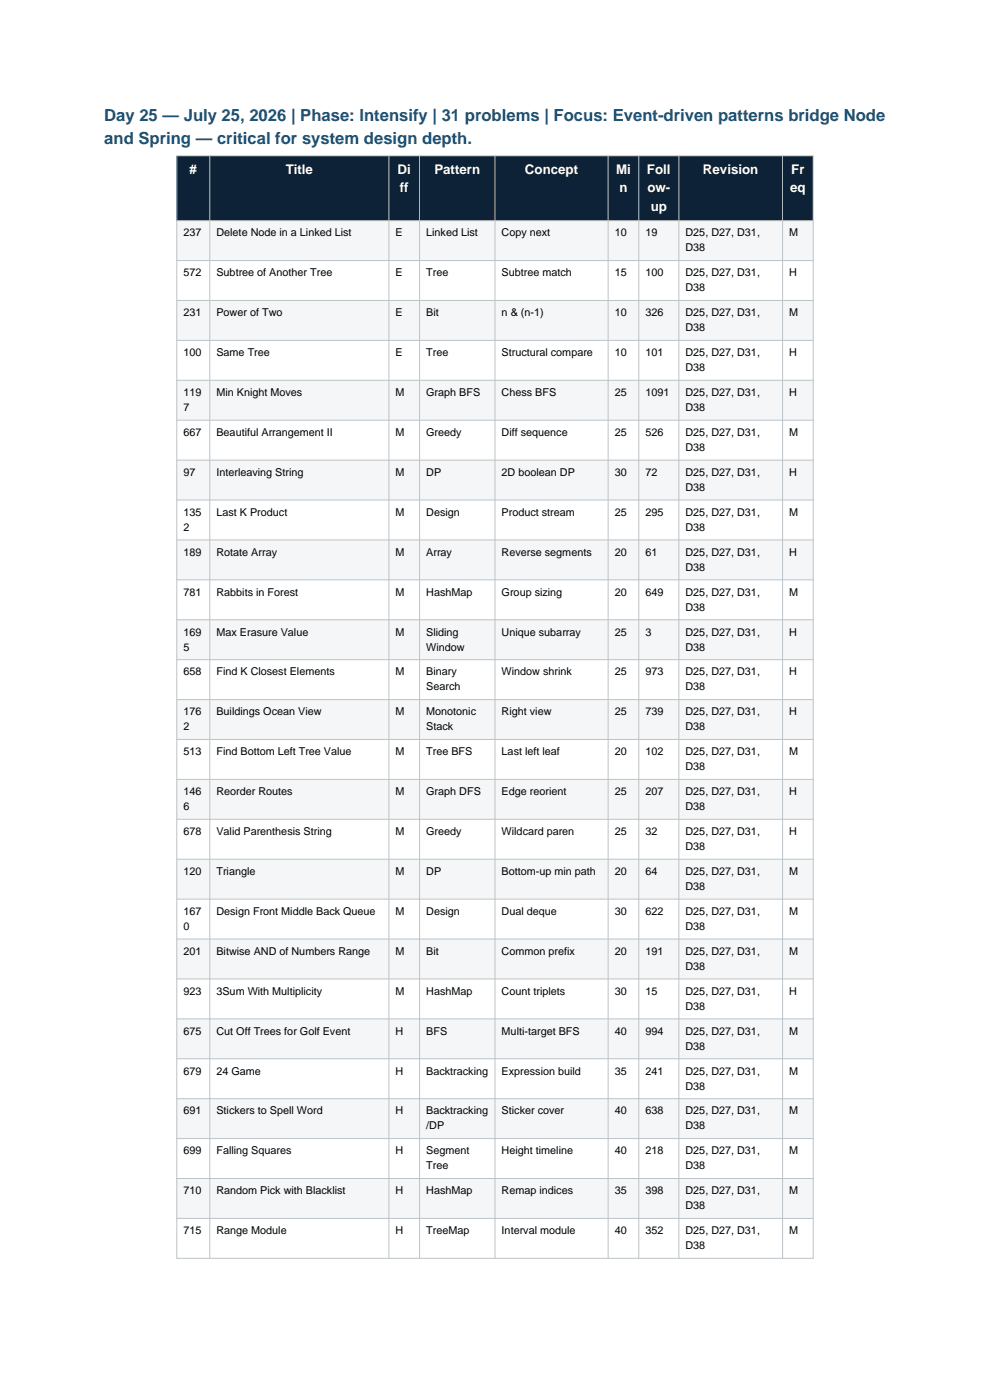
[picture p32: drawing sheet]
<svg xmlns="http://www.w3.org/2000/svg" width="210mm" height="297mm" viewBox="0 0 210 297" stroke-linecap="round" stroke-linejoin="round" font-family="sans-serif">
<defs><g id="words">
<g font-size="3.5" fill="#1a5276">
<text x="22.1" y="25.6">Day 25 — July 25, 2026 | Phase: Intensify | 31 problems | Focus: Event-driven patterns bridge Node</text>
<text x="22.1" y="30.6">and Spring — critical for system design depth.</text>
</g>
<g font-size="2.8" fill="#fff">
<text x="40.2" y="36.9">#</text>
<text x="60.6" y="36.9">Title</text>
<text x="84.3" y="36.9">Di</text>
<text x="84.8" y="40.8">ff</text>
<text x="92.1" y="36.9">Pattern</text>
<text x="111.4" y="36.9">Concept</text>
<text x="130.7" y="36.9">Mi</text>
<text x="131.4" y="40.8">n</text>
<text x="137.2" y="36.9">Foll</text>
<text x="137.3" y="40.8">ow-</text>
<text x="149.1" y="36.9">Revision</text>
<text x="167.6" y="40.8">eq</text>
<text x="167.8" y="36.9">Fr</text>
<text x="138" y="44.7">up</text>
</g>
<g font-size="2.3">
<text x="38.9" y="50.2">237</text>
<text x="45.9" y="50.2">Delete Node in a Linked List</text>
<text x="83.9" y="50.2">E</text>
<text x="90.4" y="50.2">Linked List</text>
<text x="106.4" y="50.2">Copy next</text>
<text x="130.4" y="50.2">10</text>
<text x="136.9" y="50.2">19</text>
<text x="145.4" y="50.2">D25, D27, D31,</text>
<text x="145.4" y="53.3">D38</text>
<text x="167.4" y="50.2">M</text>
<text x="38.9" y="58.6">572</text>
<text x="45.9" y="58.6">Subtree of Another Tree</text>
<text x="83.9" y="58.6">E</text>
<text x="90.4" y="58.6">Tree</text>
<text x="106.4" y="58.6">Subtree match</text>
<text x="130.4" y="58.6">15</text>
<text x="136.9" y="58.6">100</text>
<text x="145.4" y="58.6">D25, D27, D31,</text>
<text x="167.4" y="58.6">H</text>
<text x="145.4" y="61.8">D38</text>
<text x="38.9" y="67.1">231</text>
<text x="45.9" y="67.1">Power of Two</text>
<text x="83.9" y="67.1">E</text>
<text x="90.4" y="67.1">Bit</text>
<text x="106.4" y="67.1">n &amp; (n-1)</text>
<text x="130.4" y="67.1">10</text>
<text x="136.9" y="67.1">326</text>
<text x="145.4" y="67.1">D25, D27, D31,</text>
<text x="145.4" y="70.3">D38</text>
<text x="167.4" y="67.1">M</text>
<text x="38.9" y="75.6">100</text>
<text x="45.9" y="75.6">Same Tree</text>
<text x="83.9" y="75.6">E</text>
<text x="90.4" y="75.6">Tree</text>
<text x="106.4" y="75.6">Structural compare</text>
<text x="130.4" y="75.6">10</text>
<text x="136.9" y="75.6">101</text>
<text x="145.4" y="75.6">D25, D27, D31,</text>
<text x="167.4" y="75.6">H</text>
<text x="145.4" y="78.7">D38</text>
<text x="38.9" y="84">119</text>
<text x="38.9" y="87.2">7</text>
<text x="45.9" y="84">Min Knight Moves</text>
<text x="83.9" y="84">M</text>
<text x="90.4" y="84">Graph BFS</text>
<text x="106.4" y="84">Chess BFS</text>
<text x="130.4" y="84">25</text>
<text x="136.9" y="84">1091</text>
<text x="145.4" y="84">D25, D27, D31,</text>
<text x="145.4" y="87.2">D38</text>
<text x="167.4" y="84">H</text>
<text x="38.9" y="92.5">667</text>
<text x="45.9" y="92.5">Beautiful Arrangement II</text>
<text x="83.9" y="92.5">M</text>
<text x="90.4" y="92.5">Greedy</text>
<text x="106.4" y="92.5">Diff sequence</text>
<text x="130.4" y="92.5">25</text>
<text x="136.9" y="92.5">526</text>
<text x="145.4" y="92.5">D25, D27, D31,</text>
<text x="145.4" y="95.7">D38</text>
<text x="167.4" y="92.5">M</text>
<text x="38.9" y="101">97</text>
<text x="45.9" y="101">Interleaving String</text>
<text x="83.9" y="101">M</text>
<text x="90.4" y="101">DP</text>
<text x="106.4" y="101">2D boolean DP</text>
<text x="130.4" y="101">30</text>
<text x="136.9" y="101">72</text>
<text x="145.4" y="101">D25, D27, D31,</text>
<text x="167.4" y="101">H</text>
<text x="145.4" y="104.1">D38</text>
<text x="38.9" y="109.4">135</text>
<text x="38.9" y="112.6">2</text>
<text x="45.9" y="109.4">Last K Product</text>
<text x="83.9" y="109.4">M</text>
<text x="90.4" y="109.4">Design</text>
<text x="106.4" y="109.4">Product stream</text>
<text x="130.4" y="109.4">25</text>
<text x="136.9" y="109.4">295</text>
<text x="145.4" y="109.4">D25, D27, D31,</text>
<text x="145.4" y="112.6">D38</text>
<text x="167.4" y="109.4">M</text>
<text x="38.9" y="117.9">189</text>
<text x="45.9" y="117.9">Rotate Array</text>
<text x="83.9" y="117.9">M</text>
<text x="90.4" y="117.9">Array</text>
<text x="106.4" y="117.9">Reverse segments</text>
<text x="130.4" y="117.9">20</text>
<text x="136.9" y="117.9">61</text>
<text x="145.4" y="117.9">D25, D27, D31,</text>
<text x="167.4" y="117.9">H</text>
<text x="145.4" y="121.1">D38</text>
<text x="38.9" y="126.4">781</text>
<text x="45.9" y="126.4">Rabbits in Forest</text>
<text x="83.9" y="126.4">M</text>
<text x="90.4" y="126.4">HashMap</text>
<text x="106.4" y="126.4">Group sizing</text>
<text x="130.4" y="126.4">20</text>
<text x="136.9" y="126.4">649</text>
<text x="145.4" y="126.4">D25, D27, D31,</text>
<text x="145.4" y="129.5">D38</text>
<text x="167.4" y="126.4">M</text>
<text x="38.9" y="134.8">169</text>
<text x="45.9" y="134.8">Max Erasure Value</text>
<text x="83.9" y="134.8">M</text>
<text x="90.4" y="134.8">Sliding</text>
<text x="106.4" y="134.8">Unique subarray</text>
<text x="130.4" y="134.8">25</text>
<text x="136.9" y="134.8">3</text>
<text x="145.4" y="134.8">D25, D27, D31,</text>
<text x="167.4" y="134.8">H</text>
<text x="38.9" y="138">5</text>
<text x="38.9" y="143.3">658</text>
<text x="45.9" y="143.3">Find K Closest Elements</text>
<text x="83.9" y="143.3">M</text>
<text x="90.4" y="138">Window</text>
<text x="90.4" y="143.3">Binary</text>
<text x="106.4" y="143.3">Window shrink</text>
<text x="130.4" y="143.3">25</text>
<text x="136.9" y="143.3">973</text>
<text x="145.4" y="138">D38</text>
<text x="145.4" y="143.3">D25, D27, D31,</text>
<text x="167.4" y="143.3">H</text>
<text x="90.4" y="146.5">Search</text>
<text x="145.4" y="146.5">D38</text>
<text x="38.9" y="151.8">176</text>
<text x="38.9" y="154.9">2</text>
<text x="45.9" y="151.8">Buildings Ocean View</text>
<text x="83.9" y="151.8">M</text>
<text x="90.4" y="151.8">Monotonic</text>
<text x="90.4" y="154.9">Stack</text>
<text x="106.4" y="151.8">Right view</text>
<text x="130.4" y="151.8">25</text>
<text x="136.9" y="151.8">739</text>
<text x="145.4" y="151.8">D25, D27, D31,</text>
<text x="145.4" y="154.9">D38</text>
<text x="167.4" y="151.8">H</text>
<text x="38.9" y="160.2">513</text>
<text x="45.9" y="160.2">Find Bottom Left Tree Value</text>
<text x="83.9" y="160.2">M</text>
<text x="90.4" y="160.2">Tree BFS</text>
<text x="106.4" y="160.2">Last left leaf</text>
<text x="130.4" y="160.2">20</text>
<text x="136.9" y="160.2">102</text>
<text x="145.4" y="160.2">D25, D27, D31,</text>
<text x="167.4" y="160.2">M</text>
<text x="145.4" y="163.4">D38</text>
<text x="38.9" y="168.7">146</text>
<text x="38.9" y="171.9">6</text>
<text x="45.9" y="168.7">Reorder Routes</text>
<text x="83.9" y="168.7">M</text>
<text x="90.4" y="168.7">Graph DFS</text>
<text x="106.4" y="168.7">Edge reorient</text>
<text x="130.4" y="168.7">25</text>
<text x="136.9" y="168.7">207</text>
<text x="145.4" y="168.7">D25, D27, D31,</text>
<text x="145.4" y="171.9">D38</text>
<text x="167.4" y="168.7">H</text>
<text x="38.9" y="177.2">678</text>
<text x="45.9" y="177.2">Valid Parenthesis String</text>
<text x="83.9" y="177.2">M</text>
<text x="90.4" y="177.2">Greedy</text>
<text x="106.4" y="177.2">Wildcard paren</text>
<text x="130.4" y="177.2">25</text>
<text x="136.9" y="177.2">32</text>
<text x="145.4" y="177.2">D25, D27, D31,</text>
<text x="167.4" y="177.2">H</text>
<text x="38.9" y="185.6">120</text>
<text x="45.9" y="185.6">Triangle</text>
<text x="83.9" y="185.6">M</text>
<text x="90.4" y="185.6">DP</text>
<text x="106.4" y="185.6">Bottom-up min path</text>
<text x="130.4" y="185.6">20</text>
<text x="136.9" y="185.6">64</text>
<text x="145.4" y="180.3">D38</text>
<text x="145.4" y="185.6">D25, D27, D31,</text>
<text x="167.4" y="185.6">M</text>
<text x="145.4" y="188.8">D38</text>
<text x="38.9" y="194.1">167</text>
<text x="38.9" y="197.3">0</text>
<text x="45.9" y="194.1">Design Front Middle Back Queue</text>
<text x="83.9" y="194.1">M</text>
<text x="90.4" y="194.1">Design</text>
<text x="106.4" y="194.1">Dual deque</text>
<text x="130.4" y="194.1">30</text>
<text x="136.9" y="194.1">622</text>
<text x="145.4" y="194.1">D25, D27, D31,</text>
<text x="145.4" y="197.3">D38</text>
<text x="167.4" y="194.1">M</text>
<text x="38.9" y="202.6">201</text>
<text x="45.9" y="202.6">Bitwise AND of Numbers Range</text>
<text x="83.9" y="202.6">M</text>
<text x="90.4" y="202.6">Bit</text>
<text x="106.4" y="202.6">Common prefix</text>
<text x="130.4" y="202.6">20</text>
<text x="136.9" y="202.6">191</text>
<text x="145.4" y="202.6">D25, D27, D31,</text>
<text x="167.4" y="202.6">M</text>
<text x="145.4" y="205.7">D38</text>
<text x="38.9" y="211">923</text>
<text x="45.9" y="211">3Sum With Multiplicity</text>
<text x="83.9" y="211">M</text>
<text x="90.4" y="211">HashMap</text>
<text x="106.4" y="211">Count triplets</text>
<text x="130.4" y="211">30</text>
<text x="136.9" y="211">15</text>
<text x="145.4" y="211">D25, D27, D31,</text>
<text x="145.4" y="214.2">D38</text>
<text x="167.4" y="211">H</text>
<text x="38.9" y="219.5">675</text>
<text x="45.9" y="219.5">Cut Off Trees for Golf Event</text>
<text x="83.9" y="219.5">H</text>
<text x="90.4" y="219.5">BFS</text>
<text x="106.4" y="219.5">Multi-target BFS</text>
<text x="130.4" y="219.5">40</text>
<text x="136.9" y="219.5">994</text>
<text x="145.4" y="219.5">D25, D27, D31,</text>
<text x="167.4" y="219.5">M</text>
<text x="38.9" y="228">679</text>
<text x="45.9" y="228">24 Game</text>
<text x="83.9" y="228">H</text>
<text x="90.4" y="228">Backtracking</text>
<text x="106.4" y="228">Expression build</text>
<text x="130.4" y="228">35</text>
<text x="136.9" y="228">241</text>
<text x="145.4" y="222.7">D38</text>
<text x="145.4" y="228">D25, D27, D31,</text>
<text x="167.4" y="228">M</text>
<text x="145.4" y="231.1">D38</text>
<text x="38.9" y="236.4">691</text>
<text x="45.9" y="236.4">Stickers to Spell Word</text>
<text x="83.9" y="236.4">H</text>
<text x="90.4" y="236.4">Backtracking</text>
<text x="90.4" y="239.6">/DP</text>
<text x="106.4" y="236.4">Sticker cover</text>
<text x="130.4" y="236.4">40</text>
<text x="136.9" y="236.4">638</text>
<text x="145.4" y="236.4">D25, D27, D31,</text>
<text x="145.4" y="239.6">D38</text>
<text x="167.4" y="236.4">M</text>
<text x="38.9" y="244.9">699</text>
<text x="45.9" y="244.9">Falling Squares</text>
<text x="83.9" y="244.9">H</text>
<text x="90.4" y="244.9">Segment</text>
<text x="106.4" y="244.9">Height timeline</text>
<text x="130.4" y="244.9">40</text>
<text x="136.9" y="244.9">218</text>
<text x="145.4" y="244.9">D25, D27, D31,</text>
<text x="167.4" y="244.9">M</text>
<text x="90.4" y="248.1">Tree</text>
<text x="145.4" y="248.1">D38</text>
<text x="38.9" y="253.4">710</text>
<text x="45.9" y="253.4">Random Pick with Blacklist</text>
<text x="83.9" y="253.4">H</text>
<text x="90.4" y="253.4">HashMap</text>
<text x="106.4" y="253.4">Remap indices</text>
<text x="130.4" y="253.4">35</text>
<text x="136.9" y="253.4">398</text>
<text x="145.4" y="253.4">D25, D27, D31,</text>
<text x="145.4" y="256.5">D38</text>
<text x="167.4" y="253.4">M</text>
<text x="38.9" y="261.8">715</text>
<text x="45.9" y="261.8">Range Module</text>
<text x="83.9" y="261.8">H</text>
<text x="90.4" y="261.8">TreeMap</text>
<text x="106.4" y="261.8">Interval module</text>
<text x="130.4" y="261.8">40</text>
<text x="136.9" y="261.8">352</text>
<text x="145.4" y="261.8">D25, D27, D31,</text>
<text x="167.4" y="261.8">M</text>
<text x="145.4" y="265">D38</text>
</g>
</g></defs>
<path d="M37.5 33.1h135v13.7h-135z" fill-rule="evenodd" fill="#0d2137"/>
<path d="M37.5 46.8h135v8.5h-135z" fill-rule="evenodd" fill="#f4f6f7"/>
<path d="M37.5 55.3h135v8.4h-135z" fill-rule="evenodd" fill="#fff"/>
<path d="M37.5 63.7h135v8.5h-135z" fill-rule="evenodd" fill="#f4f6f7"/>
<path d="M37.5 72.2h135v8.5h-135z" fill-rule="evenodd" fill="#fff"/>
<path d="M37.5 80.7h135v8.4h-135z" fill-rule="evenodd" fill="#f4f6f7"/>
<path d="M37.5 89.1h135v8.5h-135z" fill-rule="evenodd" fill="#fff"/>
<path d="M37.5 97.6h135v8.5h-135z" fill-rule="evenodd" fill="#f4f6f7"/>
<path d="M37.5 106.1h135v8.4h-135z" fill-rule="evenodd" fill="#fff"/>
<path d="M37.5 114.5h135v8.5h-135z" fill-rule="evenodd" fill="#f4f6f7"/>
<path d="M37.5 123h135v8.5h-135z" fill-rule="evenodd" fill="#fff"/>
<path d="M37.5 131.5h135v8.4h-135z" fill-rule="evenodd" fill="#f4f6f7"/>
<path d="M37.5 139.9h135v8.5h-135z" fill-rule="evenodd" fill="#fff"/>
<path d="M37.5 148.4h135v8.5h-135z" fill-rule="evenodd" fill="#f4f6f7"/>
<path d="M37.5 156.9h135v8.4h-135z" fill-rule="evenodd" fill="#fff"/>
<path d="M37.5 165.3h135v8.5h-135z" fill-rule="evenodd" fill="#f4f6f7"/>
<path d="M37.5 173.8h135v8.5h-135z" fill-rule="evenodd" fill="#fff"/>
<path d="M37.5 182.3h135v8.4h-135z" fill-rule="evenodd" fill="#f4f6f7"/>
<path d="M37.5 190.7h135v8.5h-135z" fill-rule="evenodd" fill="#fff"/>
<path d="M37.5 199.2h135v8.5h-135z" fill-rule="evenodd" fill="#f4f6f7"/>
<path d="M37.5 207.7h135v8.4h-135z" fill-rule="evenodd" fill="#fff"/>
<path d="M37.5 216.1h135v8.5h-135z" fill-rule="evenodd" fill="#f4f6f7"/>
<path d="M37.5 224.6h135v8.5h-135z" fill-rule="evenodd" fill="#fff"/>
<path d="M37.5 233.1h135v8.4h-135z" fill-rule="evenodd" fill="#f4f6f7"/>
<path d="M37.5 241.5h135v8.5h-135z" fill-rule="evenodd" fill="#fff"/>
<path d="M37.5 250h135v8.5h-135z" fill-rule="evenodd" fill="#f4f6f7"/>
<path d="M37.5 258.5h135v8.4h-135z" fill-rule="evenodd" fill="#fff"/>
<g fill="none" stroke="#bdc3c7" stroke-width=".21">
<path d="M37.5 33.1h135v233.8h-135zM44.5 33.1v233.8M82.5 33.1v233.8M89 33.1v233.8M105 33.1v233.8M129 33.1v233.8M135.5 33.1v233.8M144 33.1v233.8M166 33.1v233.8M37.5 46.8h135M37.5 55.3h135M37.5 63.7h135"/>
<path d="M37.5 72.2h135M37.5 80.7h135M37.5 89.1h135M37.5 97.6h135M37.5 106.1h135M37.5 114.5h135M37.5 123h135M37.5 131.5h135M37.5 139.9h135M37.5 148.4h135M37.5 156.9h135M37.5 165.3h135"/>
<path d="M37.5 173.8h135M37.5 182.3h135M37.5 190.7h135M37.5 199.2h135M37.5 207.7h135M37.5 216.1h135M37.5 224.6h135M37.5 233.1h135M37.5 241.5h135M37.5 250h135M37.5 258.5h135"/>
</g>
<use href="#words"/>
</svg>
